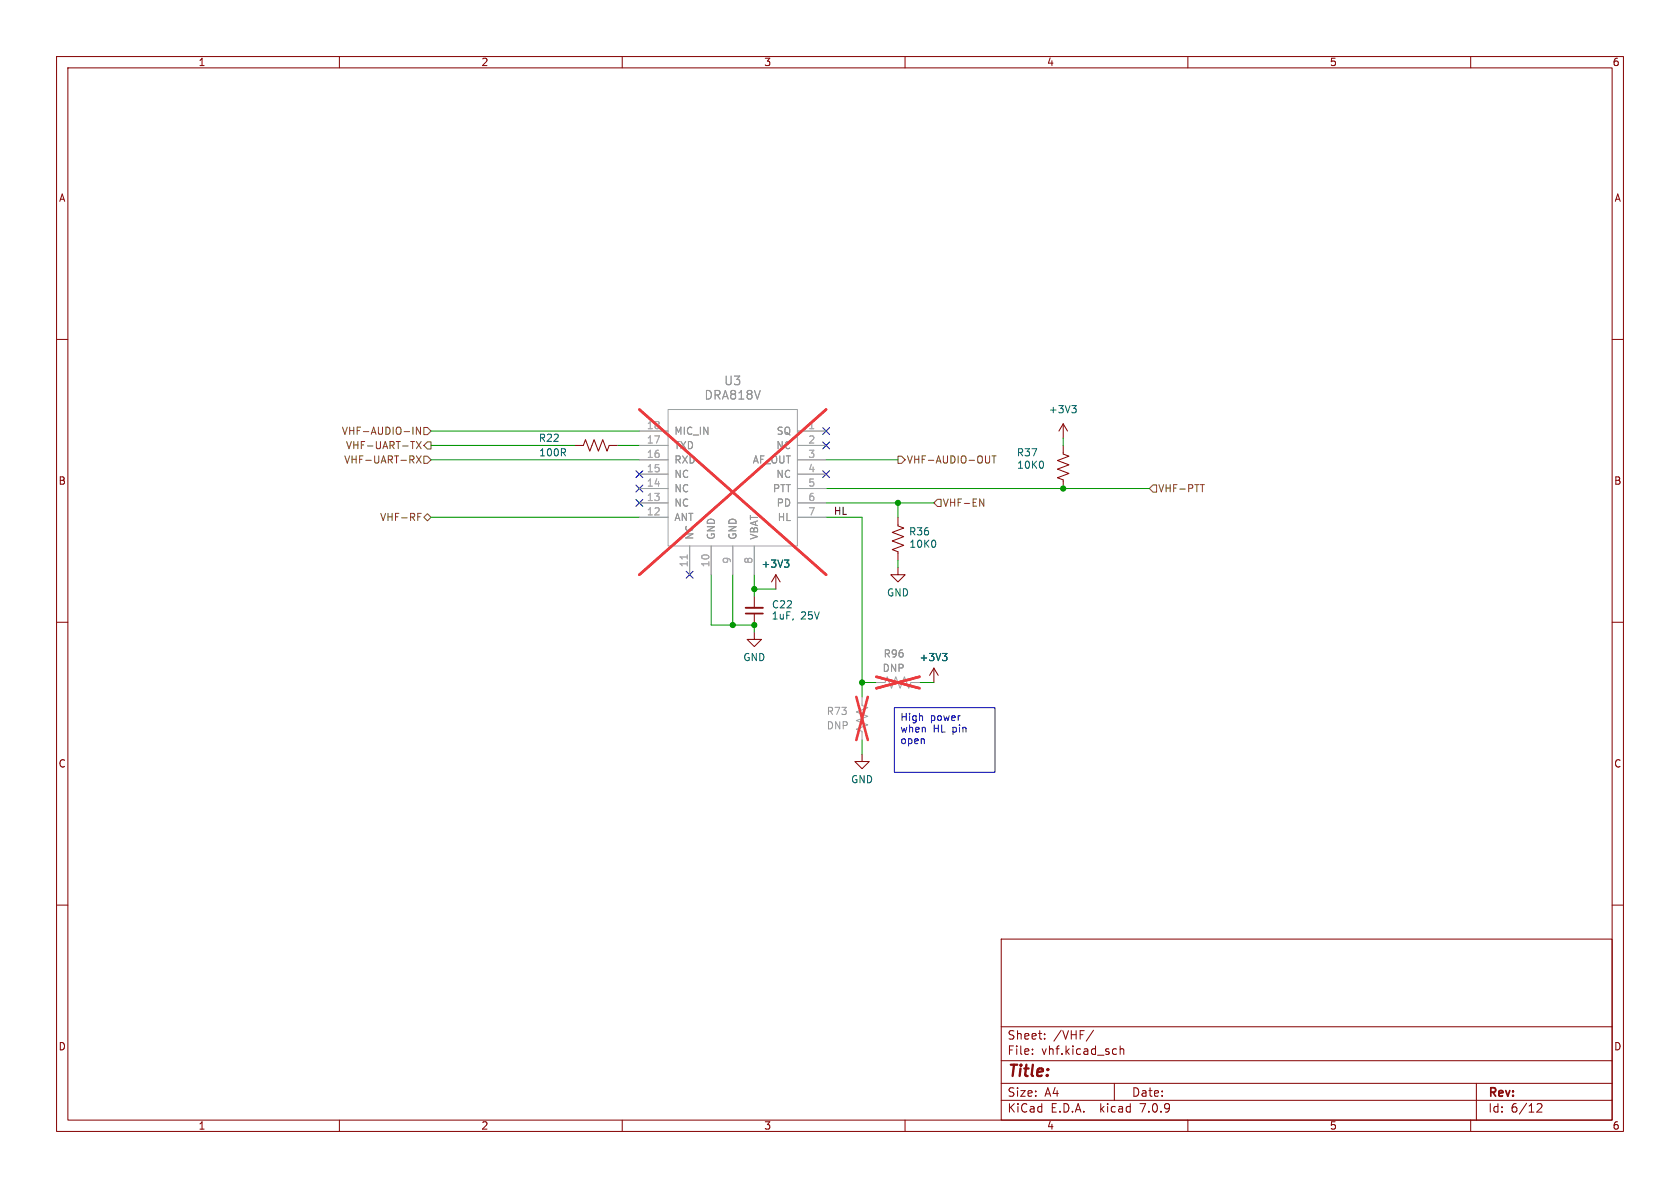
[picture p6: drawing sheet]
<svg xmlns="http://www.w3.org/2000/svg" width="297mm" height="210mm" viewBox="0 0 297 210" stroke-linecap="round" stroke-linejoin="round" font-family="sans-serif">
<defs><g id="words">
<text font-size="2.8" fill="#840000" x="178" y="190.9">Title:</text>
<g font-size="2.1" fill="#989898">
<text x="124.5" y="70.8">DRA818V</text>
<text x="127.9" y="68.3">U3</text>
</g>
<g font-size="2.1" fill="#840000">
<text x="178" y="184">Sheet:</text>
<text x="186.2" y="184">/VHF/</text>
<text x="178" y="186.7">File:</text>
<text x="184.1" y="186.7">vhf.kicad_sch</text>
<text x="178" y="196.9">KiCad</text>
<text x="178" y="194.1">Size:</text>
<text x="184.7" y="194.1">A4</text>
<text x="185.7" y="196.9">E.D.A.</text>
<text x="194.6" y="196.9">kicad</text>
<text x="200" y="194.1">Date:</text>
<text x="201.8" y="196.9">7.0.9</text>
<text x="263" y="194.3">Rev:</text>
<text x="263" y="196.9">Id:</text>
<text x="267.1" y="196.9">6/12</text>
</g>
<g font-size="1.8" fill="#840000">
<text x="35" y="11.9">1</text>
<text x="85" y="11.9">2</text>
<text x="135" y="11.9">3</text>
<text x="185" y="11.9">4</text>
<text x="235" y="11.9">5</text>
<text x="285" y="11.9">6</text>
<text x="10.3" y="35.9">A</text>
<text x="285.3" y="35.9">A</text>
<text x="10.3" y="85.9">B</text>
<text x="285.3" y="85.9">B</text>
<text x="10.3" y="135.9">C</text>
<text x="285.3" y="135.9">C</text>
<text x="10.3" y="185.9">D</text>
<text x="285.3" y="185.9">D</text>
<text x="35" y="199.9">1</text>
<text x="85" y="199.9">2</text>
<text x="135" y="199.9">3</text>
<text x="185" y="199.9">4</text>
<text x="235" y="199.9">5</text>
<text x="285" y="199.9">6</text>
</g>
<g font-size="1.8" fill="#725600">
<text x="60.3" y="77.1">VHF-AUDIO-IN</text>
<text x="60.7" y="82.1">VHF-UART-RX</text>
<text x="61" y="79.6">VHF-UART-TX</text>
<text x="160.2" y="82.1">VHF-AUDIO-OUT</text>
<text x="166.6" y="89.8">VHF-EN</text>
<text x="204.7" y="87.2">VHF-PTT</text>
<text x="67.1" y="92.3">VHF-RF</text>
</g>
<g font-size="1.8" fill="#aaa">
<text x="114.3" y="75.9">18</text>
<text x="142.8" y="75.9">1</text>
<text x="114.3" y="83.6">15</text>
<text x="114.3" y="81">16</text>
<text x="114.3" y="78.5">17</text>
<text x="142.8" y="78.5">2</text>
<text x="142.8" y="81">3</text>
<text x="142.8" y="83.6">4</text>
<text x="114.3" y="88.6">13</text>
<text x="114.3" y="86.1">14</text>
<text x="142.8" y="86.1">5</text>
<text x="142.8" y="88.6">6</text>
<text x="114.3" y="91.2">12</text>
<text x="142.8" y="91.2">7</text>
<text x="121.7" y="100.4" transform="rotate(-90 121.7 100.4)">11</text>
<text x="125.5" y="100.4" transform="rotate(-90 125.5 100.4)">10</text>
<text x="129.3" y="99.8" transform="rotate(-90 129.3 99.8)">9</text>
<text x="133.1" y="99.8" transform="rotate(-90 133.1 99.8)">8</text>
</g>
<g font-size="1.8" fill="#989898">
<text x="119.1" y="77.1">MIC_IN</text>
<text x="137.2" y="77.1">SQ</text>
<text x="119.1" y="82.1">RXD</text>
<text x="119.1" y="79.6">TXD</text>
<text x="133" y="82.1">AF_OUT</text>
<text x="137.2" y="79.6">NC</text>
<text x="119.1" y="89.8">NC</text>
<text x="119.1" y="87.2">NC</text>
<text x="119.1" y="84.7">NC</text>
<text x="136.5" y="87.2">PTT</text>
<text x="137.2" y="84.7">NC</text>
<text x="137.2" y="89.8">PD</text>
<text x="119.1" y="92.3">ANT</text>
<text x="122.8" y="95.5" transform="rotate(-90 122.8 95.5)">NC</text>
<text x="126.6" y="95.5" transform="rotate(-90 126.6 95.5)">GND</text>
<text x="130.4" y="95.5" transform="rotate(-90 130.4 95.5)">GND</text>
<text x="134.2" y="95.5" transform="rotate(-90 134.2 95.5)">VBAT</text>
<text x="137.4" y="92.3">HL</text>
<text x="155.9" y="119">DNP</text>
<text x="156.1" y="116.4">R96</text>
<text x="146.1" y="129.1">DNP</text>
<text x="146.1" y="126.6">R73</text>
</g>
<g font-size="1.8" fill="#006464">
<text x="185.3" y="73.3">+3V3</text>
<text x="95.2" y="78.3">R22</text>
<text x="95.2" y="80.9">100R</text>
<text x="179.7" y="80.9">R37</text>
<text x="179.7" y="83.1">10K0</text>
<text x="160.6" y="94.8">R36</text>
<text x="134.5" y="100.6">+3V3</text>
<text x="160.7" y="97">10K0</text>
<text x="136.4" y="107.7">C22</text>
<text x="156.7" y="105.6">GND</text>
<text x="136.3" y="109.7">1uF,</text>
<text x="141.6" y="109.7">25V</text>
<text x="131.3" y="117.1">GND</text>
<text x="162.5" y="117.1">+3V3</text>
<text x="150.4" y="138.7">GND</text>
</g>
<text font-size="1.8" fill="#0f0f0f" x="147.3" y="91.1">HL</text>
<g font-size="1.8" fill="#0000c2">
<text x="159.1" y="127.8">High</text>
<text x="159.1" y="129.8">when</text>
<text x="159.1" y="131.9">open</text>
<text x="164.5" y="127.8">power</text>
<text x="165" y="129.8">HL</text>
<text x="168.5" y="129.8">pin</text>
</g>
</g></defs>
<g fill="none" stroke="#840000" stroke-width=".18">
<path d="M10 10h277v190h-277zM12 12h273v186h-273zM60 10v2M110 10v2M160 10v2M210 10v2M260 10v2M10 60h2M285 60h2M101.6 78.7h1.5l.4-1 .8 2.1 .7-2.1 .8 2.1 .8-2.1 .7 2.1 .4-1.1h1.5M188 78.7v1.6l1 .3-2.1 .8 2.1 .8-2.1 .7 2.1 .8-2.1 .8 1.1 .3v1.6M188 74.9v2.6"/>
<path d="M188 74.9l-.8 1.3M188 74.9l.7 1.3M158.7 91.4v1.6l1.1 .3-2.1 .8 2.1 .8-2.1 .7 2.1 .8-2.1 .8 1 .3v1.6M10 110h2M133.3 111.8v1.2h1.3l-1.3 1.3-1.2-1.3h1.2M133.3 105.4v2M133.3 108.5v2M137.2 101.6l-.8 1.3M137.2 101.6v2.5M137.2 101.6l.7 1.3M158.7 100.3v1.3h1.3l-1.3 1.3-1.2-1.3h1.2M165.1 118.1l-.8 1.3"/>
<path d="M165.1 118.1v2.6M165.1 118.1l.8 1.3M285 110h2M152.4 133.4v1.2h1.3l-1.3 1.3-1.3-1.3h1.3M10 160h2M285 160h2M177 166h108v32h-108zM60 198v2M110 198v2M160 198v2M177 194.5h108M177 191.5h108"/>
<path d="M177 187.5h108M177 181.5h108M182.5 186.3v.1M182.5 185.5v.1M184.7 183.6v.1M184.7 182.8v.1M193.3 182.1l-1.3 2M197 191.5v3M197.2 185.4l.2 .1M197.4 186.3l-.2 .1M198 184.9v1.5M198 185.5l.2-.1 .4 .1 .1 .9"/>
<path d="M210 198v2M260 198v2M261 191.5v6.5M271.7 195.2l.6-.1 .2 .1 .1 .3-.9 1.1h.9"/>
</g>
<path d="M158.1 125.1h17.8v11.4h-17.8z" fill="#fff" stroke="#fff" stroke-width=".18"/>
<path d="M189.5 71.7h.8l-.5 .5M190 72.2l.3 .2v.3l-.3 .3M138.7 99h.8l-.5 .5M139.2 99.5l.3 .2v.3l-.3 .3M165.3 95.6l.1 .4-.1 .6M184.4 81.6l.1 .4-.1 .7M166.6 115.5h.8l-.4 .5M167.2 116l.2 .2v.3l-.2 .3" fill="none" stroke="#006464" stroke-width=".18"/>
<g fill="none" stroke="#a1a1a1" stroke-width=".18">
<path d="M113 76.2h5.1M113 78.7h5.1M118.1 72.4h22.9v24.1h-22.9zM141 76.2h5M141 78.7h5M113 91.4h5.1M113 88.9h5.1M113 86.4h5.1M113 83.8h5.1M113 81.3h5.1M121.9 96.5v5.1M125.7 96.5v5.1"/>
<path d="M129.5 96.5v5.1M133.3 96.5v5.1M141 91.4h5M141 88.9h5M141 86.4h5M141 83.8h5M141 81.3h5M152.4 123.2v1.5l1 .4-2 .8 2 .7-2 .8 2 .7-2 .8 1 .4v1.5M154.9 120.7h1.6l.3-1.1 .8 2.1 .8-2.1 .7 2.1 .8-2.1 .8 2.1 .3-1h1.6"/>
</g>
<path d="M113 72.4l33 29.2M146 72.4l-33 29.2M154.9 119.6l7.7 2.1M162.6 119.6l-7.7 2.1M151.4 123.2l2 7.6M153.4 123.2l-2 7.6" fill="none" stroke="#eb3a3d" stroke-width=".46"/>
<path d="M131.8 107.4h3.1" fill="none" stroke="#840000" stroke-width=".33"/>
<path d="M131.8 108.5h3.1" fill="none" stroke="#840000" stroke-width=".3"/>
<path d="M121.5 98.1v.7" fill="none" stroke="#aaa" stroke-width=".18"/>
<g fill="none" stroke="#725600" stroke-width=".18">
<path d="M73 75.5v1.3M73.6 78l.9 1.3M74.3 75.5v1.3l-.7-1.3v1.3M74.5 78l-.9 1.3M74.9 75.6h.7l.6 .6-.6 .6h-.7zM75.6 78.1h.6v1.3h-.6l-.7-.7zM73.6 80.6l.9 1.3M73.9 91.4h.4M73.9 90.7h.6M74.5 80.6l-.9 1.3M74.9 80.6h.7l.6 .7-.6 .6h-.7zM75.6 90.8l.6 .6-.6 .7-.7-.7z"/>
<path d="M158.7 80.6h.7l.6 .7-.6 .6h-.7zM165.7 88.3h.7v1.2h-.7l-.6-.6zM173.2 88.2l.7 1.3v-1.3M174.9 80.6v1l-.1 .2M175.4 80.6h.7M175.7 80.6v1.3M203.8 85.7h.7v1.3h-.7l-.6-.6zM212.2 85.7h.7"/>
</g>
<path d="M158.1 125.1h17.8v11.4h-17.8z" fill="none" stroke="#0000c2" stroke-width=".18"/>
<g fill="none" stroke="#009600" stroke-width=".18">
<path d="M76.2 78.7h25.4M76.2 76.2h36.8M109.2 78.7h3.8M188 77.5v1.2M76.2 91.4h36.8M76.2 81.3h36.8M146 88.9h19.1M146 86.4h57.2M146 91.4h6.4v31.8M146 81.3h12.7M158.7 88.9v2.5M158.7 99.1v1.2"/>
<path d="M125.7 101.6v8.9h7.6v1.3M129.5 101.6v8.9M133.3 101.6v3.8M133.3 104.1h3.9M152.4 130.8v2.6M152.4 120.7h2.5M162.6 120.7h2.5"/>
</g>
<g fill="none" stroke="#000084" stroke-width=".18">
<path d="M145.4 75.6l1.3 1.2M145.4 78.1l1.3 1.2M146.7 75.6l-1.3 1.2M146.7 78.1l-1.3 1.2M112.4 88.3l1.2 1.2M112.4 83.2l1.2 1.2M112.4 85.8l1.2 1.2M113.6 88.3l-1.2 1.2M113.6 83.2l-1.2 1.2M113.6 85.8l-1.2 1.2M145.4 83.2l1.3 1.2M146.7 83.2l-1.3 1.2"/>
<path d="M121.3 101l1.2 1.2M122.5 101l-1.2 1.2"/>
</g>
<g fill="#009600" stroke="#009600" stroke-width=".18">
<circle cx="158.7" cy="88.9" r=".46"/>
<circle cx="188" cy="86.4" r=".46"/>
<circle cx="152.4" cy="120.7" r=".46"/>
<circle cx="129.5" cy="110.5" r=".46"/>
<circle cx="133.3" cy="110.5" r=".46"/>
<circle cx="133.3" cy="104.1" r=".46"/>
</g>
<use href="#words"/>
</svg>
